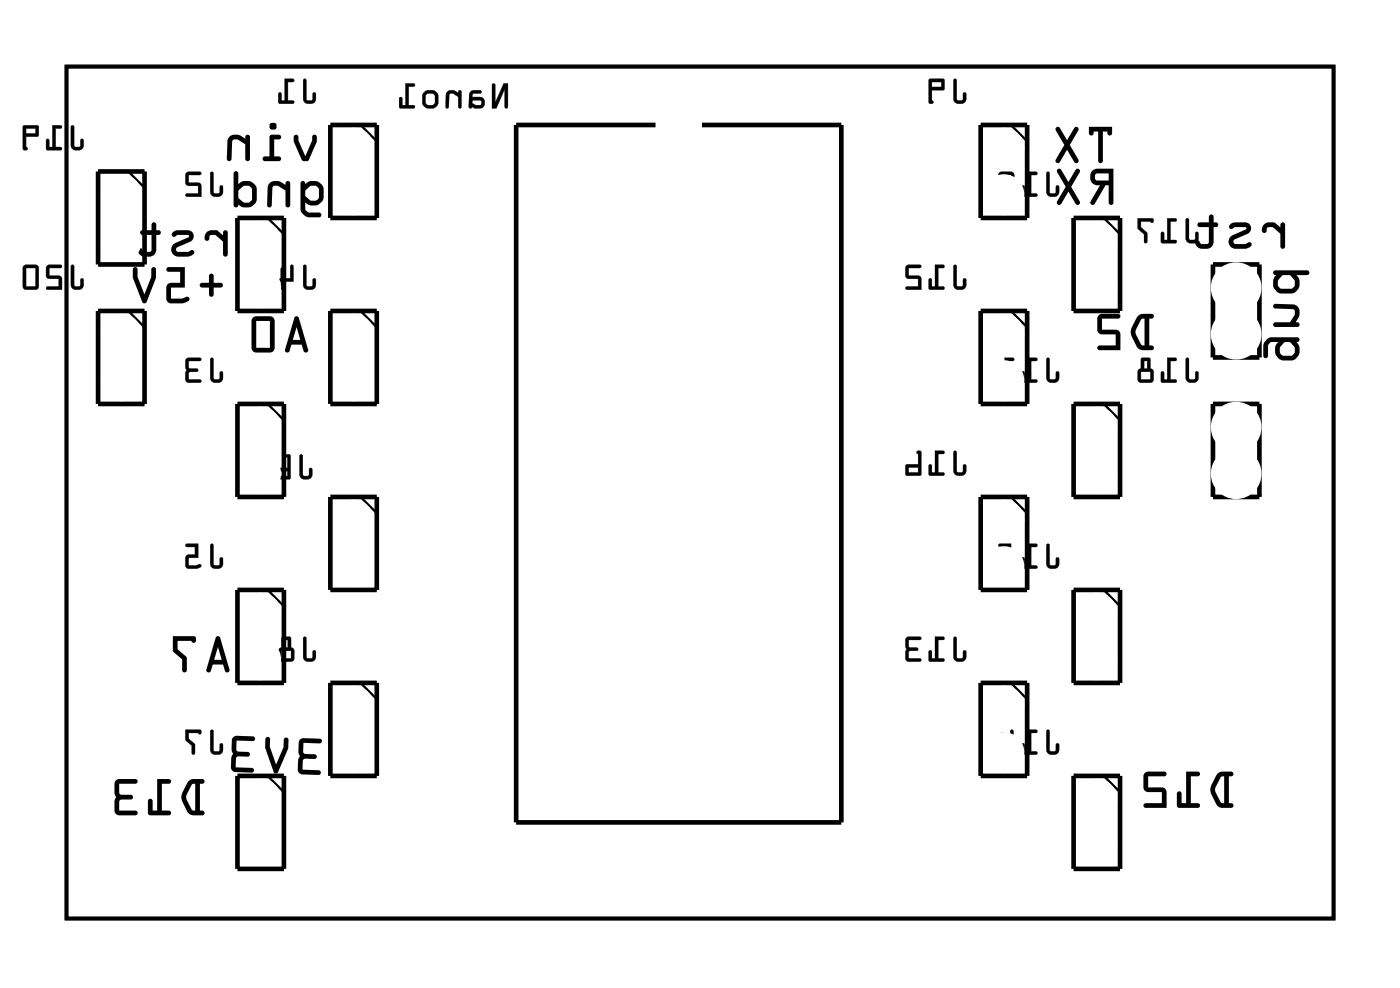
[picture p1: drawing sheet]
<svg xmlns="http://www.w3.org/2000/svg" width="77mm" height="54mm" viewBox="0 0 77 54" stroke-linecap="round" stroke-linejoin="round" font-family="sans-serif">
<path d="M3.6 3.6h69.3v46.6h-69.3z" fill="none" stroke="#000" stroke-width=".2"/>
<g fill="#000">
<path d="M3.9 14.5v1.1a.36 .36 0 0 0 .3 .2 .36 .36 0 0 0 .4-.2v-.3l-.1-.1-.1 .1v.3h-.3v-1zM2.6 14.5l-.1 .6 .2 .1h.5v.5h-.6l-.1 .1h.9l-.1-.7h-.6v-.5h.6l.1-.1zM1.3 14.5v1.2l.1 .1h.6l.1-.1v-1.1l-.2-.1zM1.4 14.6h.5v1.1h-.5z"/>
<path d="M3.9 6.9v1a.36 .36 0 0 0 .3 .3 .36 .36 0 0 0 .4-.3v-.3h-.1h-.1v.4h-.3v-1.1zM2.9 6.8v1.2h-.2v-.4h-.1l-.1 .6h.8v-.2h-.3v-1h.3l.1-.1zM1.3 6.9l-.1 1.2 .2 .1 .1-.1-.1-.1v-.5l.7-.1v-.5l-.1-.1zM1.4 7h.5v.3h-.5z"/>
<path d="M3.9 14.5v1.1a.37 .37 0 0 0 .3 .2 .37 .37 0 0 0 .4-.2v-.3a.1 .1 0 0 0-.1-.1 .1 .1 0 0 0-.1 .1v.3h-.3v-1zM3.9 14.5l.1 .1 .1 1h.3l.1-.4 .1 .1v.3a.35 .35 0 0 1-.4 .2 .35 .35 0 0 1-.3-.2zM2.6 14.5v.7h.6v.5l-.6-.1a.1 .1 0 0 0-.1 .1 .1 .1 0 0 0 .1 .1h.8l-.1-.7h-.6v-.5l.6 .1a.1 .1 0 0 0 .1-.1 .1 .1 0 0 0-.1-.1zM2.6 14.5h.8l-.1 .1h-.6v.5h.6l.1 .7h-.9l.1-.1h.6v-.5h-.5l-.2-.1zM1.3 14.5v1.2l.1 .1h.6l.1-.1v-1.1l-.2-.1zM1.3 14.5h.6l.2 .1v1.1l-.1 .1h-.6l-.1-.1zM1.4 14.6h.5v1.1h-.5zM1.4 14.6v1.1h.6v-1.1z"/>
<path d="M3.9 6.9v1a.37 .37 0 0 0 .3 .3 .37 .37 0 0 0 .4-.3v-.2a.1 .1 0 0 0-.1-.1 .1 .1 0 0 0-.1 .1v.3h-.3v-1.1zM3.9 6.9h.1l.1 1.1h.3l.1-.4h.1v.3a.35 .35 0 0 1-.4 .3 .35 .35 0 0 1-.3-.3zM2.9 6.8v1.2h-.2v-.3a.1 .1 0 0 0-.1-.1 .1 .1 0 0 0-.1 .1v.5h.8a.1 .1 0 0 0 .1-.1 .1 .1 0 0 0-.1-.1h-.3v-1h.3a.1 .1 0 0 0 .1-.1 .1 .1 0 0 0-.1-.1zM2.9 6.8l.5 .1-.1 .1h-.3v1h.3v.2l-.8-.1 .1-.5h.1v.4h.2zM1.3 6.9l-.1 1.2 .2 .1a.09 .09 0 0 0 .1-.1 .09 .09 0 0 0-.1-.1v-.5l.7-.1v-.5l-.1-.1zM1.3 6.9h.7h.1v.5l-.7 .1v.5l.1 .1-.1 .1-.1-.1zM1.4 7h.5v.3h-.5zM1.4 7v.3h.6v-.3z"/>
<path d="M11 15.5v.2h.4v.4a.13 .13 0 0 0 .2 .1 .13 .13 0 0 0 .1-.1v-.4h.4a.13 .13 0 0 0 .1-.1 .13 .13 0 0 0-.1-.1h-.4v-.4a.13 .13 0 0 0-.1-.1 .13 .13 0 0 0-.2 .1v.4zM11 15.5h.4v-.4a.14 .14 0 0 1 .2-.2 .13 .13 0 0 1 .1 .2v.4h.4a.13 .13 0 0 1 .1 .1 .13 .13 0 0 1-.1 .1h-.4v.4a.13 .13 0 0 1-.1 .1 .13 .13 0 0 1-.2-.1v-.4h-.4zM9.1 14.6l.1 .2h.7v.7h-.7l-.1 .2v.7l.2 .2 .8-.1a.17 .17 0 0 0 .2-.1 .17 .17 0 0 0-.1-.2l-.2 .1h-.7v-.6h.8v-1.1zM9.1 14.6h1v1.1h-.8v.6h.7l.2-.1a.13 .13 0 0 1 .1 .1 .13 .13 0 0 1 0 .2l-.3 .1h-.7l-.2-.2v-.7l.1-.2h.6v-.7h-.6zM7.3 14.6v.6l.5 1.3 .1 .1 .1-.1 .5-1.3v-.5a.13 .13 0 0 0-.1-.1 .13 .13 0 0 0-.1 .1v.4l-.4 1-.4-1v-.4zM7.3 14.6l.2 .1v.4l.4 1 .4-1v-.4a.13 .13 0 0 1 .1-.1 .13 .13 0 0 1 .1 .1v.5l-.5 1.3-.1 .1-.1-.1-.5-1.3z"/>
<path d="M11 15.5v.2h.4v.4a.13 .13 0 0 0 .2 .1 .13 .13 0 0 0 .1-.1v-.4h.4a.13 .13 0 0 0 .1-.1 .13 .13 0 0 0-.1-.1h-.4v-.4a.13 .13 0 0 0-.1-.2 .14 .14 0 0 0-.2 .2v.4zM9.1 14.6l.1 .2h.6v.7h-.6l-.1 .2v.7l.2 .2 .8-.1a.17 .17 0 0 0 .2-.1 .17 .17 0 0 0-.1-.2l-.2 .1h-.7v-.6h.8v-1.1zM7.3 14.6v.6l.5 1.3 .1 .1 .1-.1 .5-1.3v-.5a.13 .13 0 0 0-.1-.1 .13 .13 0 0 0-.1 .1v.4l-.4 1-.4-1v-.4z"/>
<path d="M11.5 9.4v1.1a.36 .36 0 0 0 .3 .3 .36 .36 0 0 0 .4-.3v-.3l-.1-.1-.1 .1v.3h-.3v-1zM10.2 9.4v.6l.1 .2h.5v.4h-.6l-.1 .1h.9v-.7h-.7v-.4h.6l.1-.2z"/>
<path d="M11.5 9.4v1.1a.37 .37 0 0 0 .3 .3 .37 .37 0 0 0 .4-.3v-.3a.1 .1 0 0 0-.1-.1 .1 .1 0 0 0-.1 .1v.3h-.3v-1zM11.5 9.4l.2 .1v1l.3 .1 .1-.5 .1 .1v.3a.35 .35 0 0 1-.4 .2 .35 .35 0 0 1-.3-.2zM10.2 9.4v.7l.6 .1v.4h-.6a.1 .1 0 0 0-.1 .1 .1 .1 0 0 0 .1 .1h.8v-.8h-.7v-.4h.6a.1 .1 0 0 0 .1-.1 .1 .1 0 0 0-.1-.1zM10.2 9.4h.8l-.1 .2h-.6v.4h.7v.7h-.8v-.1h.6v-.5h-.5l-.1-.1z"/>
<path d="M11.3 12.7l-.1 .3a.14 .14 0 0 0 .1 .2 .14 .14 0 0 0 .1-.2l.1-.2h.3l.4 .4v.7a.13 .13 0 0 0 .1 .1 .13 .13 0 0 0 .2-.1v-1.2a.13 .13 0 0 0-.2-.1 .13 .13 0 0 0-.1 .1v.2l-.3-.3h-.3zM11.3 12.7l.3-.1h.3l.3 .3v-.2a.13 .13 0 0 1 .1-.1 .13 .13 0 0 1 .2 .1v1.2a.13 .13 0 0 1-.2 .1 .13 .13 0 0 1-.1-.1v-.7l-.4-.4-.3 .1a.2 .2 0 0 1-.1 .2 .2 .2 0 0 1-.2 0v-.1zM9.4 12.7a.14 .14 0 0 0 .1 .2 .14 .14 0 0 0 .2-.1h.6v.1l-.8 .4-.1 .3a.39 .39 0 0 0 .4 .4h.4l.4-.1a.14 .14 0 0 0-.1-.2 .14 .14 0 0 0-.2 0l-.5 .1-.2-.2 .1-.1 .7-.3a.33 .33 0 0 0 .2-.4 .33 .33 0 0 0-.3-.2h-.6zM9.4 12.7a.97 .97 0 0 1 1.1 0l.1 .2-.1 .3-.8 .3-.1 .1 .2 .2 .5-.1a.15 .15 0 0 1 .2 0 .15 .15 0 0 1 .1 .2 .88 .88 0 0 1-1.2-.1v-.3l.1-.2 .8-.4v-.1h-.6a.17 .17 0 0 1-.2 .1 .17 .17 0 0 1-.1-.1zM7.7 12.6v.2h.6v.9l-.1 .1-.4-.1a.14 .14 0 0 0-.1-.2 .14 .14 0 0 0-.2 .2 .54 .54 0 0 0 .6 .3 .54 .54 0 0 0 .4-.4v-.8h.2a.13 .13 0 0 0 .1-.1 .13 .13 0 0 0-.1-.1h-.2v-.3a.13 .13 0 0 0-.1-.2 .13 .13 0 0 0-.1 .2v.3zM7.7 12.6h.6v-.3a.13 .13 0 0 1 .1-.2 .13 .13 0 0 1 .1 .2v.3h.2a.13 .13 0 0 1 .1 .1 .13 .13 0 0 1-.1 .1h-.2v.8a.51 .51 0 0 1-.5 .5 .51 .51 0 0 1-.5-.5 .19 .19 0 0 1 .2 0 .19 .19 0 0 1 .2 .2l.4-.1v-.9h-.6z"/>
<path d="M11.3 12.7l-.1 .3a.14 .14 0 0 0 .1 .2 .14 .14 0 0 0 .1-.2l.1-.2h.3l.4 .4v.7a.13 .13 0 0 0 .1 .1 .13 .13 0 0 0 .2-.1v-1.2a.13 .13 0 0 0-.2-.1 .13 .13 0 0 0-.1 .1v.2l-.3-.3h-.3zM9.4 12.7a.14 .14 0 0 0 .1 .2 .14 .14 0 0 0 .2-.1h.6v.1l-.7 .4a.39 .39 0 0 0-.2 .4 .39 .39 0 0 0 .4 .3h.4l.4-.1a.17 .17 0 0 0-.1-.2 .17 .17 0 0 0-.2 .1h-.6l-.1-.2 .1-.1 .7-.3a.33 .33 0 0 0 .2-.4 .33 .33 0 0 0-.3-.2h-.6zM7.7 12.6v.2h.6v.9l-.1 .1-.4-.1a.14 .14 0 0 0-.1-.2 .14 .14 0 0 0-.2 .2 .54 .54 0 0 0 .6 .3 .54 .54 0 0 0 .4-.4v-.8h.2a.13 .13 0 0 0 .1-.1 .13 .13 0 0 0-.1-.1h-.2v-.3a.13 .13 0 0 0-.1-.2 .13 .13 0 0 0-.1 .2v.3z"/>
<path d="M16.1 17.3l-.5 1.8a.13 .13 0 0 0 .1 .2 .13 .13 0 0 0 .1-.1l.1-.4h.6l.1 .4a.13 .13 0 0 0 .1 .1 .14 .14 0 0 0 .2-.2l-.6-1.7v-.1zM16.1 17.3l.2 .1 .6 1.7a.14 .14 0 0 1-.2 .2 .13 .13 0 0 1-.1-.1l-.1-.4h-.6l-.1 .4a.13 .13 0 0 1-.1 .1 .13 .13 0 0 1-.1-.2zM16.2 17.9l.2 .7h-.4zM16.2 17.9l-.2 .7h.4zM13.8 17.4v.1v1.6l.2 .2 .9-.1 .1-.2v-1.6l-.2-.1h-.8zM13.8 17.4l.2-.1h.8l.2 .1v1.6l-.1 .2-.9 .1-.2-.2v-1.6zM14 17.5h.8v1.5h-.8zM14 17.5v1.5h.8v-1.5z"/>
<path d="M16.1 17.3l-.5 1.8a.13 .13 0 0 0 .1 .2 .13 .13 0 0 0 .1-.1l.1-.4h.6l.1 .4a.13 .13 0 0 0 .1 .1 .14 .14 0 0 0 .2-.2l-.6-1.7zM16.2 17.9l.2 .7h-.4zM13.8 17.4v.1v1.6l.2 .2 .9-.1 .1-.2v-1.6l-.2-.1h-.8zM14 17.5h.8v1.5h-.8z"/>
<path d="M16.6 14.5v1.1a.36 .36 0 0 0 .3 .2 .36 .36 0 0 0 .4-.2v-.3l-.1-.1-.1 .1v.3h-.3v-1zM15.4 14.6v.6l-.1 .1 .1 .5h.1v-.4h.5v-.8v-.1h-.1v.7h-.4v-.5z"/>
<path d="M16.6 4.3v1.1a.36 .36 0 0 0 .3 .3 .36 .36 0 0 0 .4-.3v-.3l-.1-.1-.1 .1v.4l-.3-.1v-1zM15.6 4.3v1.2h-.2v-.4h-.1l-.1 .5 .8 .1v-.2h-.3v-1h.3l.1-.1z"/>
<path d="M16.6 14.5v1.1a.37 .37 0 0 0 .3 .2 .37 .37 0 0 0 .4-.2v-.3a.1 .1 0 0 0-.1-.1 .1 .1 0 0 0-.1 .1v.3h-.3v-1zM16.6 14.5l.1 .1 .1 1h.3l.1-.4 .1 .1v.3a.35 .35 0 0 1-.4 .2 .35 .35 0 0 1-.3-.2zM15.4 14.6v.6a.09 .09 0 0 0-.1 .1 .09 .09 0 0 0 .1 .1l-.1 .3a.1 .1 0 0 0 .1 .1 .1 .1 0 0 0 .1-.1v-.3h.6v-.8a.1 .1 0 0 0-.1-.1 .1 .1 0 0 0-.1 .1v.6h-.4v-.5zM15.4 14.6l.1 .1v.5h.4v-.7h.1v.1v.8h-.5v.3l-.1 .1-.1-.5 .1-.1z"/>
<path d="M16.6 4.3v1.1a.37 .37 0 0 0 .3 .3 .37 .37 0 0 0 .4-.3v-.3a.1 .1 0 0 0-.1-.1 .1 .1 0 0 0-.1 .1v.4h-.3v-1.1zM16.6 4.3l.1 .1 .1 1 .3 .1 .1-.4h.1v.3a.35 .35 0 0 1-.4 .3 .35 .35 0 0 1-.3-.3zM15.6 4.3v1.2h-.2v-.4a.1 .1 0 0 0-.1-.1 .1 .1 0 0 0-.1 .1v.5l.8 .1a.1 .1 0 0 0 .1-.1 .1 .1 0 0 0-.1-.1h-.3v-1h.3a.1 .1 0 0 0 .1-.1 .1 .1 0 0 0-.1-.1zM15.6 4.3l.5 .1-.1 .1h-.3v1h.3v.2l-.8-.1 .1-.5h.1v.4h.2z"/>
<path d="M16.1 7.4v.3l.4 1 .1 .1 .3-.1 .4-.9v-.3a.13 .13 0 0 0-.1-.1 .13 .13 0 0 0-.1 .1v.2l-.4 .8-.4-.8v-.3zM16.1 7.4h.2v.3l.4 .8 .4-.8v-.2a.13 .13 0 0 1 .1-.1 .13 .13 0 0 1 .1 .1v.3l-.4 .9-.3 .1-.1-.1-.4-1zM14.8 7.4l-.1 1.1h-.2a.13 .13 0 0 0-.1 .2 .13 .13 0 0 0 .1 .1h.7a.13 .13 0 0 0 .2-.1 .14 .14 0 0 0-.2-.2h-.2v-.9h.2a.13 .13 0 0 0 .2-.1 .13 .13 0 0 0-.2-.1zM14.8 7.4h.4a.13 .13 0 0 1 .2 .1 .13 .13 0 0 1-.2 .1h-.2v.9h.2a.14 .14 0 0 1 .2 .2 .13 .13 0 0 1-.2 .1h-.7a.13 .13 0 0 1-.1-.1 .13 .13 0 0 1 .1-.2h.2zM14.7 6.9a.2 .2 0 0 0 .4 0 .2 .2 0 0 0-.4 0zM14.7 6.9a.2 .2 0 0 1 .4 0 .2 .2 0 0 1-.4 0zM12.6 7.5l-.2 .2v1a.13 .13 0 0 0 .1 .1 .13 .13 0 0 0 .2-.1v-1l.1-.1h.2l.4 .3v.8a.13 .13 0 0 0 .1 .1 .13 .13 0 0 0 .2-.1v-1.2a.13 .13 0 0 0-.2-.1 .13 .13 0 0 0-.1 .1v.1l-.4-.2zM12.6 7.5l.4-.1 .4 .2v-.1a.13 .13 0 0 1 .1-.1 .13 .13 0 0 1 .2 .1v1.2a.13 .13 0 0 1-.2 .1 .13 .13 0 0 1-.1-.1v-.8l-.4-.3h-.2l-.1 .1v1a.13 .13 0 0 1-.2 .1 .13 .13 0 0 1-.1-.1v-1z"/>
<path d="M16.1 7.4v.3l.4 1 .1 .1 .3-.1 .4-.9v-.3a.13 .13 0 0 0-.1-.1 .13 .13 0 0 0-.1 .1v.2l-.4 .8-.4-.8v-.3zM14.8 7.4l-.1 1.1h-.2a.13 .13 0 0 0-.1 .2 .13 .13 0 0 0 .1 .1h.7a.13 .13 0 0 0 .2-.1 .14 .14 0 0 0-.2-.2h-.2v-.9h.2a.13 .13 0 0 0 .2-.1 .13 .13 0 0 0-.2-.1zM14.7 6.9a.2 .2 0 0 0 .4 0 .2 .2 0 0 0-.4 0zM12.6 7.5l-.2 .2v1a.13 .13 0 0 0 .1 .1 .13 .13 0 0 0 .2-.1v-1l.1-.1h.2l.4 .3v.8a.13 .13 0 0 0 .1 .1 .13 .13 0 0 0 .2-.1v-1.2a.13 .13 0 0 0-.2-.1 .13 .13 0 0 0-.1 .1v.1l-.4-.2z"/>
<path d="M16.5 9.9v1.7l.3 .2 .6 .1a.14 .14 0 0 0 .2-.2 .13 .13 0 0 0-.2-.1h-.6l-.1-.1v-.5l.3 .2h.4l.2-.1 .1-.3v-.6l-.2-.2-.3-.1h-.3l-.2 .2a.13 .13 0 0 0-.1-.2 .13 .13 0 0 0-.1 0zM16.5 9.9a.13 .13 0 0 1 .1 0 .13 .13 0 0 1 .1 .2l.2-.2h.3l.3 .1 .2 .2v.6l-.1 .3-.2 .1h-.4l-.3-.1v.4l.1 .1h.6a.13 .13 0 0 1 .2 .1 .14 .14 0 0 1-.2 .2l-.6-.1-.3-.2zM16.7 10.4l.3-.2h.3l.1 .1v.5l-.2 .2-.2-.1-.3-.2zM16.7 10.4v.3l.3 .2 .2 .1 .2-.2v-.5l-.1-.1h-.3zM14.8 10l-.2 .3v.9a.13 .13 0 0 0 .1 .1 .13 .13 0 0 0 .2-.1v-.9l.1-.2h.2l.4 .3v.8a.13 .13 0 0 0 .1 .1 .13 .13 0 0 0 .2-.1v-1.2a.13 .13 0 0 0-.2-.1 .13 .13 0 0 0-.1 .1v.1l-.4-.2zM14.8 10l.4-.1 .4 .2v-.1a.13 .13 0 0 1 .1-.1 .13 .13 0 0 1 .2 .1v1.2a.13 .13 0 0 1-.2 .1 .13 .13 0 0 1-.1-.1v-.8l-.4-.3h-.2l-.1 .2v.9a.13 .13 0 0 1-.2 .1 .13 .13 0 0 1-.1-.1v-.9zM12.8 9.4v1.8a.13 .13 0 0 0 .1 .1 .13 .13 0 0 0 .1-.1l.4 .1h.3l.2-.1a1.07 1.07 0 0 0 .1-1l-.3-.3h-.4l-.3 .2v-.7zM12.8 9.4h.2v.7l.3-.2h.4l.3 .3a1.07 1.07 0 0 1-.1 1l-.2 .1h-.3l-.4-.1a.13 .13 0 0 1-.1 .1 .13 .13 0 0 1-.1-.1zM13.1 10.4l.2-.2h.4l.1 .1-.1 .7-.3 .1-.3-.2zM13.1 10.4v.5l.2 .2h.3l.1-.1v-.7l-.1-.1h-.3z"/>
<path d="M16.5 9.9v1.7l.3 .2 .6 .1a.14 .14 0 0 0 .2-.2 .13 .13 0 0 0-.2-.1h-.6l-.1-.1v-.4l.3 .1h.4l.2-.1 .1-.3-.1-.7-.2-.2h-.4l-.3 .2-.1-.2zM16.7 10.4l.3-.2h.3l.1 .1v.5l-.2 .2-.2-.1-.3-.2zM14.8 10l-.2 .3v.9a.13 .13 0 0 0 .1 .1 .13 .13 0 0 0 .2-.1v-.9l.1-.2h.2l.4 .3v.8a.13 .13 0 0 0 .1 .1 .13 .13 0 0 0 .2-.1v-1.2a.13 .13 0 0 0-.2-.1 .13 .13 0 0 0-.1 .1v.1l-.4-.2zM12.8 9.4v1.8a.13 .13 0 0 0 .1 .1 .13 .13 0 0 0 .1-.1l.4 .1h.3l.2-.1a1.07 1.07 0 0 0 .1-1 .6 .6 0 0 0-.8-.3l-.2 .2v-.7zM13.1 10.4l.2-.2h.4l.1 .1-.1 .7-.1 .1h-.3l-.2-.2z"/>
<path d="M26.9 4.6v1.3h.2l.5-1v.9l.1 .1 .1-1.3h-.3l-.4 1v-1zM25.7 5l-.1 .9h.6a.31 .31 0 0 0 .3-.3 .31 .31 0 0 0-.3-.3h-.4v-.1l.1-.1h.4v-.2zM25.8 5.5h.5v.2h-.3l-.2-.1zM24.5 5l-.1 .2v.7h.1l.1-.7v-.1l.5 .2v.6h.1v-.9h-.1v.1l-.4-.2zM23 5.4a.5 .5 0 0 0 1 0 .5 .5 0 0 0-1 0zM23.3 5.2l.4-.1 .1 .1v.4l-.1 .1h-.3l-.1-.1zM22.2 4.6v1.1h-.2v-.3l-.1-.1-.1 .6h.8v-.1l-.3-.1v-1h.3l.1-.1z"/>
<path d="M26.9 4.6v1.3h.2l.5-1v.9a.1 .1 0 0 0 .1 .1 .1 .1 0 0 0 .1-.1v-1.2h-.3l-.4 1v-1zM26.9 4.6h.2v1l.4-1h.3l-.1 1.3-.1-.1v-.9l-.5 1h-.2zM25.7 5l-.1 .8a.09 .09 0 0 0 .1 .1 .09 .09 0 0 0 .1-.1l.4 .1a.32 .32 0 0 0 .3-.3 .32 .32 0 0 0-.3-.3h-.4l.1-.2h.3a.1 .1 0 0 0 .1-.1 .1 .1 0 0 0-.1-.1zM25.7 5l.6-.1v.2h-.4l-.1 .1v.1h.4a.31 .31 0 0 1 .3 .3 .31 .31 0 0 1-.3 .3h-.6zM25.9 5.5h.4v.2h-.3l-.2-.1zM25.8 5.5v.1l.2 .2 .3-.1v-.2zM24.5 5l-.1 .8a.09 .09 0 0 0 0 .1 .09 .09 0 0 0 .1-.1l.1-.6 .2-.1 .3 .2-.1 .5a.1 .1 0 0 0 .1 .1 .1 .1 0 0 0 .1-.1v-.8a.1 .1 0 0 0-.1-.1 .1 .1 0 0 0 0 .2l-.4-.2zM24.5 5l.2-.1 .4 .2v-.1h.1v.9h-.1v-.6l-.3-.2-.2 .1-.1 .7h-.1v-.7zM23 5.4a.51 .51 0 0 0 1 0 .51 .51 0 0 0-1 0zM23 5.4a.5 .5 0 0 1 1 0 .5 .5 0 0 1-1 0zM23.3 5.2l.3-.1 .2 .1v.4l-.1 .1h-.4zM23.3 5.1v.5l.1 .2 .3-.1 .1-.1v-.4l-.1-.1zM22.2 4.6v1.1h-.2v-.3a.1 .1 0 0 0-.1-.1 .1 .1 0 0 0-.1 .1v.5h.8a.1 .1 0 0 0 .1-.1 .1 .1 0 0 0-.1-.1h-.3v-1h.3a.1 .1 0 0 0 .1-.1 .1 .1 0 0 0-.1 0zM22.2 4.6h.5l-.1 .1h-.3v1.1h.3v.1h-.8l.1-.6 .1 .1v.4h.2z"/>
<path d="M52.2 4.3l-.1 1.1a.36 .36 0 0 0 .4 .3 .36 .36 0 0 0 .3-.3v-.3l-.1-.1v.1l-.1 .4-.3-.1v-1zM50.8 4.3v1.3l.2 .1v-.1v-.1v-.6h.6v-.5v-.1zM51 4.5h.5v.3h-.5z"/>
<path d="M52.2 14.5l-.1 1.1a.36 .36 0 0 0 .4 .2 .36 .36 0 0 0 .3-.2v-.3l-.1-.1v.1l-.1 .3h-.3v-1zM51.1 14.5v1.2h-.1l-.1-.4-.1-.1v.6h.8v-.1h-.3v-1.1h.3v-.1zM49.6 14.5l-.1 .6 .2 .1h.5v.5h-.6l-.1 .1h.9l-.1-.7h-.6v-.5h.6l.1-.1z"/>
<path d="M52.2 4.3l-.1 1.1a.37 .37 0 0 0 .4 .3 .37 .37 0 0 0 .3-.3v-.3a.1 .1 0 0 0-.1-.1 .1 .1 0 0 0-.1 .1v.4h-.3v-1.1zM52.2 4.3l.1 .1v1l.3 .1 .1-.4h.1v.3a.35 .35 0 0 1-.3 .3 .35 .35 0 0 1-.4-.3zM50.8 4.3v1.3l.2 .1a.09 .09 0 0 0 .1-.1 .09 .09 0 0 0-.1-.1v-.6h.6l.1-.5-.1-.1zM50.8 4.3h.8v.1v.5h-.7v.6l.1 .1v.1l-.2-.1zM51 4.5h.5v.3h-.5zM50.9 4.5v.3h.6v-.3z"/>
<path d="M52.2 14.5l-.1 1.1a.37 .37 0 0 0 .4 .2 .37 .37 0 0 0 .3-.2v-.3a.1 .1 0 0 0-.1-.1 .1 .1 0 0 0-.1 .1v.3h-.3v-1zM52.2 14.5l.1 .1v1h.3l.1-.4 .1 .1v.3a.35 .35 0 0 1-.3 .2 .35 .35 0 0 1-.4-.2zM51.1 14.5v1.2h-.1v-.4a.1 .1 0 0 0-.1-.1 .1 .1 0 0 0-.1 .1v.5h.8a.1 .1 0 0 0 .1-.1 .1 .1 0 0 0-.1-.1l-.3 .1v-1.1l.3 .1a.1 .1 0 0 0 .1-.1 .1 .1 0 0 0-.1-.1zM51.1 14.5h.5v.1h-.3v1.1h.3v.1h-.8v-.6l.1 .1v.4h.2zM49.6 14.5v.7h.6v.5l-.6-.1a.1 .1 0 0 0-.1 .1 .1 .1 0 0 0 .1 .1h.8l-.1-.7h-.6v-.5l.6 .1a.1 .1 0 0 0 .1-.1 .1 .1 0 0 0-.1-.1zM49.6 14.5h.8l-.1 .1h-.6v.5h.6l.1 .7h-.9l.1-.1h.6v-.5h-.5l-.2-.1z"/>
<path d="M57.2 9.4v1.1a.36 .36 0 0 0 .4 .3 .36 .36 0 0 0 .3-.3v-.3l-.1-.1-.1 .1v.3h-.3v-1zM56.2 9.4v1.2h-.2v-.4l-.1-.1v.6h.8v-.1h-.3v-1h.3v-.2zM54.6 9.4v1.2l.2 .1h.5l.2-.1-.1-1.1-.1-.1zM54.8 9.6h.5v1h-.5z"/>
<path d="M57.2 9.4v1.1a.37 .37 0 0 0 .4 .3 .37 .37 0 0 0 .3-.3v-.3a.1 .1 0 0 0-.1-.1 .1 .1 0 0 0-.1 .1v.3h-.3v-1zM57.2 9.4l.2 .1v1l.3 .1 .1-.5 .1 .1v.3a.35 .35 0 0 1-.3 .2 .35 .35 0 0 1-.4-.2zM56.2 9.4v1.2h-.2v-.4a.1 .1 0 0 0-.1-.1 .1 .1 0 0 0 0 .1v.5l.7 .1a.1 .1 0 0 0 .1-.1 .1 .1 0 0 0-.1-.1h-.2v-1h.2a.1 .1 0 0 0 .1-.1 .1 .1 0 0 0-.1-.1zM56.2 9.4h.5v.1l-.3 .1v1h.3v.1h-.8v-.6l.1 .1v.4h.2zM54.6 9.4v1.2l.2 .2 .6-.1 .1-.1v-1.1l-.2-.1zM54.6 9.4h.7l.1 .1 .1 1.1-.2 .1h-.5l-.2-.1zM54.8 9.6h.5v1h-.5zM54.8 9.6v1h.5v-1z"/>
<path d="M59.5 6.9v.4a.13 .13 0 0 0 .2 .1 .13 .13 0 0 0 .1-.1v-.1h.2v1.6a.13 .13 0 0 0 .2 .1 .13 .13 0 0 0 .1-.1v-1.6h.3v.1a.13 .13 0 0 0 .1 .1 .13 .13 0 0 0 .1-.1v-.4zM59.5 6.9h1.3v.4a.13 .13 0 0 1-.1 .1 .13 .13 0 0 1-.1-.1v-.1h-.3v1.6a.13 .13 0 0 1-.1 .1 .13 .13 0 0 1-.2-.1v-1.6h-.2v.1a.13 .13 0 0 1-.1 .1 .13 .13 0 0 1-.2-.1zM57.8 7l-.1 .1 .5 .8-.5 .8a.13 .13 0 0 0 .1 .2 .13 .13 0 0 0 .2-.1l.3-.6 .4 .6a.13 .13 0 0 0 .2 .1 .13 .13 0 0 0 .1-.2l-.5-.8 .5-.8a.13 .13 0 0 0-.1-.2 .13 .13 0 0 0-.2 .1l-.4 .7-.3-.7zM57.8 7h.2l.3 .7 .4-.7a.13 .13 0 0 1 .2-.1 .13 .13 0 0 1 .1 .2l-.5 .8 .5 .8a.13 .13 0 0 1-.1 .2 .13 .13 0 0 1-.2-.1l-.4-.6-.3 .6a.13 .13 0 0 1-.2 .1 .13 .13 0 0 1-.1-.2l.5-.8-.5-.8z"/>
<path d="M59.5 6.9v.4a.13 .13 0 0 0 .2 .1 .13 .13 0 0 0 .1-.1v-.1h.2v1.6a.13 .13 0 0 0 .2 .1 .13 .13 0 0 0 .1-.1v-1.6h.3v.1a.13 .13 0 0 0 .1 .1 .13 .13 0 0 0 .1-.1v-.4zM57.8 7l-.1 .1 .5 .8-.5 .8a.13 .13 0 0 0 .1 .2 .13 .13 0 0 0 .2-.1l.3-.6 .4 .6a.13 .13 0 0 0 .2 .1 .13 .13 0 0 0 .1-.2l-.5-.8 .5-.8a.13 .13 0 0 0-.1-.2 .13 .13 0 0 0-.2 .1l-.4 .7-.3-.7z"/>
<path d="M59.7 9.3a.47 .47 0 0 0-.1 .6 .47 .47 0 0 0 .6 .2l-.6 .9a.13 .13 0 0 0 .1 .2 .13 .13 0 0 0 .2-.1l.6-1h.1v1a.13 .13 0 0 0 .2 .1 .13 .13 0 0 0 .1-.1v-1.9h-.9zM59.7 9.3l.3-.1h.9v1.9a.13 .13 0 0 1-.1 .1 .13 .13 0 0 1-.2-.1v-1h-.1l-.6 1a.13 .13 0 0 1-.2 .1 .13 .13 0 0 1-.1-.2l.6-.9a.46 .46 0 0 1-.6-.2 .46 .46 0 0 1 .1-.6zM59.9 9.5h.7v.4h-.6l-.1-.2zM59.9 9.5v.2l.1 .2h.6v-.4zM57.8 9.3v.1l.5 .8-.5 .8a.13 .13 0 0 0 .1 .2 .13 .13 0 0 0 .1-.1l.4-.6 .4 .6a.13 .13 0 0 0 .2 .1 .13 .13 0 0 0 0-.2l-.4-.8 .4-.8a.13 .13 0 0 0 0-.2 .13 .13 0 0 0-.2 .1l-.4 .7-.4-.7zM57.8 9.3h.2l.4 .6 .4-.6a.13 .13 0 0 1 .2-.1 .13 .13 0 0 1 0 .2l-.4 .8 .4 .8a.13 .13 0 0 1 0 .2 .13 .13 0 0 1-.2-.1l-.4-.6-.4 .6a.13 .13 0 0 1-.1 .1 .13 .13 0 0 1-.1-.2l.5-.8-.5-.8z"/>
<path d="M59.7 9.3a.47 .47 0 0 0-.1 .6 .47 .47 0 0 0 .6 .2l-.6 .9a.13 .13 0 0 0 .1 .2 .13 .13 0 0 0 .2-.1l.6-1h.1v1a.13 .13 0 0 0 .2 .1 .13 .13 0 0 0 .1-.1v-1.9h-.9zM59.9 9.5h.7v.4h-.6l-.1-.2zM57.8 9.3v.1l.5 .8-.5 .8a.13 .13 0 0 0 .1 .2 .13 .13 0 0 0 .1-.1l.4-.6 .4 .6a.13 .13 0 0 0 .2 .1 .13 .13 0 0 0 0-.2l-.4-.8 .4-.8a.13 .13 0 0 0 0-.2 .13 .13 0 0 0-.2 .1l-.4 .6-.4-.6z"/>
<path d="M62.2 17.3l-.4 .7 .1 .4 .4 .7h.7a.13 .13 0 0 0 .1-.1 .13 .13 0 0 0-.1-.1h-.2v-1.5h.2a.13 .13 0 0 0 .1-.1 .13 .13 0 0 0-.1-.2l-.6 .1zM62.2 17.3l.2-.1 .6-.1a.13 .13 0 0 1 .1 .2 .13 .13 0 0 1-.1 .1h-.2v1.5h.2a.13 .13 0 0 1 .1 .1 .13 .13 0 0 1-.1 .1h-.6l-.3-.2a1.1 1.1 0 0 1 .1-1.5zM62.4 17.4h.2v1.5l-.2-.1-.3-.7zM62.4 17.4l-.3 .7 .3 .7 .2 .1v-1.5zM60.1 17.2l-.1 .2 .1 .8 .2 .1h.7v.6h-.9a.13 .13 0 0 0-.1 .1 .13 .13 0 0 0 .1 .1h1.2v-.8l-.1-.2-.2-.1h-.7v-.6h.8a.13 .13 0 0 0 .2-.1 .14 .14 0 0 0-.2-.2h-.8zM60.1 17.2l.2-.1h.8a.14 .14 0 0 1 .2 .2 .13 .13 0 0 1-.2 .1h-.8v.6h.7l.2 .1 .1 .2v.8h-1.2a.13 .13 0 0 1-.1-.1 .13 .13 0 0 1 .1-.1h.9v-.6h-.7l-.2-.1-.1-.8z"/>
<path d="M62.2 17.3a1.17 1.17 0 0 0 0 1.7l.2 .1h.6a.13 .13 0 0 0 .1-.1 .13 .13 0 0 0-.1-.1h-.2v-1.5h.2a.13 .13 0 0 0 .1-.1 .13 .13 0 0 0-.1-.2l-.6 .1zM62.4 17.4h.2v1.5l-.2-.1-.3-.7zM60.1 17.2l-.1 .2 .1 .8 .2 .1h.7v.6h-.9a.13 .13 0 0 0-.1 .1 .13 .13 0 0 0 .1 .1h1.2v-.8l-.1-.2-.2-.1h-.7v-.6h.8a.13 .13 0 0 0 .2-.1 .14 .14 0 0 0-.2-.2h-.8z"/>
<path d="M64.9 12l-.1 1a.36 .36 0 0 0 .4 .3 .36 .36 0 0 0 .3-.3v-.3h-.1l-.1 .4h-.3v-1.1zM63.8 11.9v1.2h-.1l-.1-.4h-.1v.5l.8 .1v-.2h-.3v-1h.3v-.1zM62.2 11.9v.6l.4 .3v.4l.1 .1v-.6l-.3-.3v-.3h.5l.1 .1 .1-.2z"/>
<path d="M64.9 11.9l-.1 1.1a.37 .37 0 0 0 .4 .3 .37 .37 0 0 0 .3-.3v-.2a.1 .1 0 0 0-.1-.1 .1 .1 0 0 0-.1 .1v.3h-.3v-1.1zM64.9 12h.1v1.1h.3l.1-.4h.1v.3a.35 .35 0 0 1-.3 .3 .35 .35 0 0 1-.4-.3zM63.8 11.9v1.2h-.1v-.3a.1 .1 0 0 0-.1-.1 .1 .1 0 0 0-.1 .1v.5h.8a.1 .1 0 0 0 .1-.1 .1 .1 0 0 0-.1-.1h-.3v-1h.3a.1 .1 0 0 0 .1-.1 .1 .1 0 0 0-.1-.1zM63.8 11.9l.5 .1v.1h-.3v1h.3v.2l-.8-.1v-.5h.1v.4h.2zM62.2 11.9v.6l.4 .3-.1 .4a.1 .1 0 0 0 .1 .1 .1 .1 0 0 0 .1-.1v-.5l-.3-.3v-.3h.5l.1 .1 .1-.2zM62.2 11.9l.9 .1-.1 .2-.1-.1h-.5v.3l.3 .3v.6l-.1-.1v-.4l-.4-.3z"/>
<path d="M69.3 18.6l-.2 .2v.6a.13 .13 0 0 0 .1 .2 .13 .13 0 0 0 .1-.2l.1-.6 .1-.1h.4l-.2 .3v.4l.2 .2 .3 .1h.5l.3-.2 .1-.3-.1-.3-.1-.2a.13 .13 0 0 0 .2-.1 .14 .14 0 0 0-.2-.2h-1.4zM70.2 18.7h.3l.3 .2v.4l-.2 .1h-.4l-.2-.1v-.3zM69.7 16.6v.2l1 .1 .1 .1v.2l-.3 .4h-.8a.13 .13 0 0 0-.1 .1 .13 .13 0 0 0 .1 .2h1.2a.14 .14 0 0 0 .2-.2 .13 .13 0 0 0-.2-.1h-.1a.55 .55 0 0 0 .3-.5 .55 .55 0 0 0-.4-.5zM69.7 14.8l-.1 .1 .2 .1-.2 .3v.3l.2 .3a1.07 1.07 0 0 0 .9 .1 .6 .6 0 0 0 .3-.8l-.1-.2h.6a.13 .13 0 0 0 .1-.1 .13 .13 0 0 0-.1-.1zM70.1 15.1h.5l.2 .2v.3l-.1 .1h-.7l-.1-.1v-.3z"/>
<path d="M69.3 18.6l-.2 .2v.6a.13 .13 0 0 0 .1 .2 .13 .13 0 0 0 .1-.2l.1-.6 .1-.1h.4l-.2 .3v.4l.2 .2 .3 .1h.5l.3-.2 .1-.3-.1-.3-.1-.2a.13 .13 0 0 0 .2-.1 .14 .14 0 0 0-.2-.2h-1.4zM69.3 18.6l.2-.2h1.4a.14 .14 0 0 1 .2 .2 .13 .13 0 0 1-.2 .1l.1 .2 .1 .3-.1 .3-.2 .2h-.6l-.3-.1-.2-.2v-.4l.2-.3h-.4l-.1 .1-.1 .6a.13 .13 0 0 1-.1 .2 .13 .13 0 0 1-.1-.2v-.6zM70.2 18.7h.3l.3 .2v.4l-.2 .1h-.4l-.2-.1v-.3zM70.2 18.7l-.2 .3v.3l.2 .1h.4l.2-.1v-.4l-.3-.2zM69.7 16.6v.2l1 .1 .1 .1v.2l-.3 .4h-.8a.13 .13 0 0 0-.1 .1 .13 .13 0 0 0 .1 .2h1.2a.14 .14 0 0 0 .2-.2 .13 .13 0 0 0-.2-.1h-.1l.2-.2a.49 .49 0 0 0-.3-.8zM69.7 16.6h1a.55 .55 0 0 1 .4 .5 .55 .55 0 0 1-.3 .5h.1a.13 .13 0 0 1 .2 .1 .14 .14 0 0 1-.2 .2h-1.2a.13 .13 0 0 1-.1-.2 .13 .13 0 0 1 .1-.1h.8l.3-.4v-.2l-.1-.1-1-.1zM69.7 14.8a.13 .13 0 0 0-.1 .2 .13 .13 0 0 0 .2 0l-.2 .4v.3l.2 .2a1.07 1.07 0 0 0 .9 .1l.3-.3v-.4l-.1-.3h.6a.13 .13 0 0 0 .1-.1 .13 .13 0 0 0-.1-.1zM69.7 14.8h1.8a.13 .13 0 0 1 .1 .1 .13 .13 0 0 1-.1 .1h-.6l.2 .3-.1 .4-.3 .3a1.07 1.07 0 0 1-.9-.1l-.2-.2v-.3l.2-.4a.13 .13 0 0 1-.2 0 .13 .13 0 0 1 .1-.2zM70.1 15.1h.5l.2 .2v.3l-.1 .1h-.7l-.1-.3zM70.1 15.1l-.2 .2v.3l.1 .1h.7l.1-.1v-.3l-.2-.2z"/>
<path d="M69.1 12.3l-.1 .2a.14 .14 0 0 0 .1 .2 .14 .14 0 0 0 .2-.2v-.1h.3l.4 .4v.7a.13 .13 0 0 0 .1 .1 .13 .13 0 0 0 .2-.1v-1.2a.14 .14 0 0 0-.2-.2 .13 .13 0 0 0-.1 .2v.1l-.3-.2-.3-.1zM69.1 12.3l.3-.2 .3 .1 .3 .2v-.1a.13 .13 0 0 1 .1-.2 .14 .14 0 0 1 .2 .2v1.2a.13 .13 0 0 1-.2 .1 .13 .13 0 0 1-.1-.1v-.7l-.4-.4h-.3a.2 .2 0 0 1 0 .3 .2 .2 0 0 1-.3 0v-.2zM67.2 12.3a.14 .14 0 0 0 .1 .2 .14 .14 0 0 0 .2-.1h.6l.1 .1-.9 .4-.1 .3a.39 .39 0 0 0 .4 .4h.4l.4-.1a.15 .15 0 0 0 0-.3 .14 .14 0 0 0-.2 .1h-.6l-.2-.1 .1-.1 .7-.3a.33 .33 0 0 0 .2-.4 .33 .33 0 0 0-.3-.3h-.6zM67.2 12.3a.97 .97 0 0 1 1.1-.1l.1 .3-.1 .2-.8 .4-.1 .1 .2 .1h.6a.15 .15 0 0 1 .2-.1 .15 .15 0 0 1 0 .3 .88 .88 0 0 1-1.2-.1v-.3l.1-.2 .9-.4-.1-.1h-.6a.17 .17 0 0 1-.2 .1 .17 .17 0 0 1-.1-.2zM65.5 12.2l.1 .2h.5v.9h-.1h-.4a.14 .14 0 0 0-.1-.2 .14 .14 0 0 0-.2 .2 .54 .54 0 0 0 .6 .3 .54 .54 0 0 0 .5-.4v-.8h.1a.13 .13 0 0 0 .1-.1 .13 .13 0 0 0-.1-.2h-.1v-.3a.13 .13 0 0 0-.2-.1 .13 .13 0 0 0-.1 .1v.3zM65.5 12.2l.6-.1v-.3a.13 .13 0 0 1 .1-.1 .13 .13 0 0 1 .2 .1v.3h.1a.13 .13 0 0 1 .1 .2 .13 .13 0 0 1-.1 .1h-.1v.8a.51 .51 0 0 1-.5 .4 .51 .51 0 0 1-.5-.4 .19 .19 0 0 1 .2 0 .19 .19 0 0 1 .1 .1h.4v-.9h-.5z"/>
<path d="M69.1 12.3l-.1 .2a.14 .14 0 0 0 .1 .2 .14 .14 0 0 0 .2-.2v-.1h.3l.4 .4v.7a.13 .13 0 0 0 .1 .1 .13 .13 0 0 0 .2-.1v-1.2a.14 .14 0 0 0-.2-.2 .13 .13 0 0 0-.1 .2v.1l-.3-.2-.3-.1zM67.2 12.3a.14 .14 0 0 0 .1 .2 .14 .14 0 0 0 .2-.1h.6l.1 .1-.8 .3a.39 .39 0 0 0-.2 .5 .39 .39 0 0 0 .4 .3h.4l.4-.1a.17 .17 0 0 0-.1-.3 .17 .17 0 0 0-.2 .1h-.6l-.1-.1 .1-.1 .7-.3a.33 .33 0 0 0 .2-.4 .33 .33 0 0 0-.3-.3h-.6zM65.5 12.2l.1 .2h.5v.9h-.1h-.4a.14 .14 0 0 0-.1-.2 .14 .14 0 0 0-.2 .2 .54 .54 0 0 0 .6 .3 .54 .54 0 0 0 .5-.4v-.8h.1a.13 .13 0 0 0 .1-.1 .13 .13 0 0 0-.1-.2h-.1v-.3a.13 .13 0 0 0-.2-.1 .13 .13 0 0 0-.1 .1v.3z"/>
<path d="M3.6 3.6v46.6h69.3v-46.6zM3.6 3.6h69.3v46.6h-69.3z"/>
<path d="M11.5 29.7v1.1a.36 .36 0 0 0 .3 .3 .36 .36 0 0 0 .4-.3v-.3l-.1-.1-.1 .1v.4l-.3-.1v-1zM10.2 29.7v.2h.5v.4l-.5 .1v.6l.1 .1h.4a.15 .15 0 0 0 .2-.1 .15 .15 0 0 0 0-.2l-.6 .1v-.4h.5v-.8z"/>
<path d="M11.5 19.6v1a.36 .36 0 0 0 .3 .3 .36 .36 0 0 0 .4-.3v-.3h-.1h-.1v.4h-.3v-1.1zM10.2 19.6v1.2l.1 .1h.7v-.2h-.7v-.4h.5v-.1v-.1h-.5v-.4h.6l.1-.1z"/>
<path d="M11.5 29.7v1.1a.37 .37 0 0 0 .3 .3 .37 .37 0 0 0 .4-.3v-.3a.1 .1 0 0 0-.1-.1 .1 .1 0 0 0-.1 .1v.4h-.3v-1.1zM11.5 29.7l.2 .1v1l.3 .1 .1-.4h.1v.3a.35 .35 0 0 1-.4 .3 .35 .35 0 0 1-.3-.3zM10.2 29.7v.2h.5v.4h-.5l-.1 .7 .2 .1 .7-.1a.1 .1 0 0 0 0-.1 .1 .1 0 0 0-.1-.1l-.6 .1v-.4h.5v-.8zM10.2 29.7h.6v.8h-.5v.4l.6-.1 .1 .1v.1l-.7 .1-.1-.1v-.6l.5-.1v-.4h-.5z"/>
<path d="M11.5 19.6v1a.37 .37 0 0 0 .3 .3 .37 .37 0 0 0 .4-.3v-.2a.1 .1 0 0 0-.1-.1 .1 .1 0 0 0-.1 .1v.3h-.3v-1.1zM11.5 19.6h.2v1.1h.3l.1-.4h.1v.3a.35 .35 0 0 1-.4 .3 .35 .35 0 0 1-.3-.3zM10.2 19.6l-.1 1.2 .2 .1h.6a.1 .1 0 0 0 .1-.1 .1 .1 0 0 0-.1-.1h-.6v-.4h.4a.1 .1 0 0 0 .1-.1 .1 .1 0 0 0-.1-.1h-.4v-.4h.6a.1 .1 0 0 0 .1-.1 .1 .1 0 0 0-.1-.1zM10.2 19.6h.8l-.1 .1h-.6v.4l.5 .1v.1h-.5v.4h.7v.2h-.7l-.1-.1z"/>
<path d="M11.8 34.8l-.5 1.8a.13 .13 0 0 0 .1 .1 .13 .13 0 0 0 .1-.1l.1-.3h.6l.1 .3a.13 .13 0 0 0 .1 .1 .13 .13 0 0 0 .2-.1l-.6-1.8zM11.8 34.8h.2l.6 1.8a.13 .13 0 0 1-.2 .1 .13 .13 0 0 1-.1-.1l-.1-.3h-.6l-.1 .3a.13 .13 0 0 1-.1 .1 .13 .13 0 0 1-.1-.1zM11.9 35.3l.2 .7h-.4zM11.9 35.3l-.2 .7h.4zM9.5 34.8v.8l.5 .4v.6a.13 .13 0 0 0 .1 .1 .13 .13 0 0 0 .1-.1v-.7l-.5-.4v-.5h.8a.13 .13 0 0 0 .1 .1 .13 .13 0 0 0 .1-.1v-.2h-.1zM9.5 34.8h1.1a.19 .19 0 0 1 .1 .1 .19 .19 0 0 1-.1 .2l-.1-.1h-.8v.5l.5 .4v.7a.13 .13 0 0 1-.1 .1 .13 .13 0 0 1-.1-.1v-.6l-.5-.4z"/>
<path d="M11.8 34.8l-.5 1.8a.13 .13 0 0 0 .1 .1 .13 .13 0 0 0 .1-.1l.1-.3h.6l.1 .3a.13 .13 0 0 0 .1 .1 .13 .13 0 0 0 .2-.1l-.6-1.8zM11.9 35.3l.2 .7h-.4zM9.5 34.8v.8l.5 .4v.6a.13 .13 0 0 0 .1 .1 .13 .13 0 0 0 .1-.1v-.7l-.5-.4v-.5h.8a.13 .13 0 0 0 .1 .1 .13 .13 0 0 0 .1-.1v-.2h-.1z"/>
<path d="M16.4 24.8v1.1a.36 .36 0 0 0 .3 .3 .36 .36 0 0 0 .4-.3v-.3h-.1h-.1v.4h-.3v-1.1zM15.7 24.8v.8h-.7l.1 .6 .8-.1v-1.2l-.1-.1zM15.2 25.7h.5v.3h-.5z"/>
<path d="M16.4 24.8v1.1a.37 .37 0 0 0 .3 .3 .37 .37 0 0 0 .4-.3v-.2a.1 .1 0 0 0-.1-.1 .1 .1 0 0 0-.1 .1v.3h-.3v-1.1zM16.4 24.9h.1l.1 1.1h.3l.1-.4h.1v.3a.35 .35 0 0 1-.4 .3 .35 .35 0 0 1-.3-.3zM15.6 24.8l.1 .8h-.7l.1 .6 .8-.1v-1.2l-.1-.1zM15.7 24.9h.2v1.2l-.8 .1v-.6h.6zM15.2 25.7h.5v.3h-.5zM15.2 25.7v.3h.5v-.3z"/>
<path d="M16.6 34.8v1.1a.36 .36 0 0 0 .3 .3 .36 .36 0 0 0 .4-.3v-.3l-.1-.1-.1 .1v.3h-.3v-1zM15.4 34.8v.6l-.2 .2v.4l.2 .1h.6l.1-.1v-.4l-.2-.2v-.6zM15.4 35.6h.5v.4h-.5zM15.6 35h.1v.4h-.1z"/>
<path d="M16.6 34.8v1.1a.37 .37 0 0 0 .3 .3 .37 .37 0 0 0 .4-.3v-.3a.1 .1 0 0 0-.1-.1 .1 .1 0 0 0-.1 .1v.3h-.3v-1zM16.6 34.8l.1 .1 .1 1 .3 .1 .1-.5 .1 .1v.3a.35 .35 0 0 1-.4 .2 .35 .35 0 0 1-.3-.2zM15.4 34.8v.6l-.2 .2v.4l.2 .2 .6-.1 .1-.1v-.4l-.2-.2v-.6zM15.4 34.8h.5v.6l.2 .2v.4l-.1 .1h-.6l-.2-.1v-.4l.2-.2zM15.4 35.6h.5v.4h-.5zM15.4 35.5v.5h.5v-.5zM15.6 35h.1v.4h-.1zM15.6 35v.4h.1v-.4z"/>
<path d="M52.2 24.7l-.1 1a.36 .36 0 0 0 .4 .3 .36 .36 0 0 0 .3-.3v-.3h-.1l-.1 .4h-.3v-1.1zM51.1 24.6v1.2h-.1l-.1-.4h-.1v.5l.8 .1v-.2h-.3v-1h.3v-.1zM50.1 24.7l.1 .7h-.7l.1 .6 .8-.1v-1.2l-.1-.1zM49.7 25.5h.5v.3h-.5z"/>
<path d="M52.2 34.8l-.1 1.1a.36 .36 0 0 0 .4 .3 .36 .36 0 0 0 .3-.3v-.3l-.1-.1v.1l-.1 .3h-.3v-1zM51.1 34.8v1.2h-.1l-.1-.4-.1-.1v.6h.8v-.1h-.3v-1h.3v-.2zM49.6 34.8l-.1 1.2 .2 .1h.6v-.1h-.6v-.4l.5-.1v-.1h-.5v-.4h.6l.1-.2z"/>
<path d="M52.2 24.6l-.1 1.1a.37 .37 0 0 0 .4 .3 .37 .37 0 0 0 .3-.3v-.2a.1 .1 0 0 0-.1-.1 .1 .1 0 0 0-.1 .1v.3h-.3v-1.1zM52.2 24.7h.1v1.1h.3l.1-.4h.1v.3a.35 .35 0 0 1-.3 .3 .35 .35 0 0 1-.4-.3zM51.1 24.6v1.2h-.1v-.3a.1 .1 0 0 0-.1-.1 .1 .1 0 0 0-.1 .1v.5h.8a.1 .1 0 0 0 .1-.1 .1 .1 0 0 0-.1-.1h-.3v-1h.3a.1 .1 0 0 0 .1-.1 .1 .1 0 0 0-.1-.1zM51.1 24.6l.5 .1v.1h-.3v1h.3v.2l-.8-.1v-.5h.1v.4h.2zM50.1 24.6l.1 .8h-.7l.1 .6 .8-.1v-1.2l-.1-.1zM50.1 24.7h.3v1.2l-.8 .1-.1-.6h.7zM49.7 25.5h.5v.3h-.5zM49.7 25.5v.3h.5v-.3z"/>
<path d="M52.2 34.8l-.1 1.1a.37 .37 0 0 0 .4 .3 .37 .37 0 0 0 .3-.3v-.3a.1 .1 0 0 0-.1-.1 .1 .1 0 0 0-.1 .1v.3h-.3v-1zM52.2 34.8l.1 .1v1l.3 .1 .1-.5 .1 .1v.3a.35 .35 0 0 1-.3 .2 .35 .35 0 0 1-.4-.2zM51.1 34.8v1.2h-.1v-.4a.1 .1 0 0 0-.1-.1 .1 .1 0 0 0-.1 .1v.5l.8 .1a.1 .1 0 0 0 .1-.1 .1 .1 0 0 0-.1-.1h-.3v-1h.3a.1 .1 0 0 0 .1-.1 .1 .1 0 0 0-.1-.1zM51.1 34.8h.5v.1l-.3 .1v1h.3v.1h-.8v-.6l.1 .1v.4h.2zM49.6 34.8l-.1 1.2 .2 .2h.6a.1 .1 0 0 0 .1-.1 .1 .1 0 0 0-.1-.1h-.6v-.4h.4a.1 .1 0 0 0 .1-.1 .1 .1 0 0 0-.1-.1l-.4-.1v-.3h.6a.1 .1 0 0 0 .1-.1 .1 .1 0 0 0-.1-.1zM49.6 34.8h.8l-.1 .2h-.6v.4h.4l.1 .1h-.1l-.4 .1v.4h.6v.1h-.6l-.2-.1z"/>
<path d="M57.2 29.7v1.1a.36 .36 0 0 0 .4 .3 .36 .36 0 0 0 .3-.3v-.3l-.1-.1-.1 .1v.4l-.3-.1v-1zM56.2 29.7v1.2h-.2v-.4h-.1v.5l.8 .1v-.2h-.3v-1h.3v-.1zM54.6 29.7v.2h.5v.4l-.5 .1v.6l.2 .1h.4a.15 .15 0 0 0 .2-.1 .15 .15 0 0 0-.1-.2l-.5 .1v-.4h.5v-.8z"/>
<path d="M57.2 19.6v1a.36 .36 0 0 0 .4 .3 .36 .36 0 0 0 .3-.3v-.3h-.1h-.1v.4h-.3v-1.1zM56.2 19.5v1.2h-.2v-.4h-.1v.6h.8v-.2h-.3v-1h.3v-.1zM54.9 19.5v1.2h-.1v-.4h-.2v.6h.8v-.2h-.3v-1h.3l.1-.1z"/>
<path d="M57.2 29.7v1.1a.37 .37 0 0 0 .4 .3 .37 .37 0 0 0 .3-.3v-.3a.1 .1 0 0 0-.1-.1 .1 .1 0 0 0-.1 .1v.4h-.3v-1.1zM57.2 29.7l.2 .1v1l.3 .1 .1-.4h.1v.3a.35 .35 0 0 1-.3 .3 .35 .35 0 0 1-.4-.3zM56.2 29.7v1.2h-.2v-.4a.1 .1 0 0 0-.1-.1 .1 .1 0 0 0 0 .1v.5l.7 .1a.1 .1 0 0 0 .1-.1 .1 .1 0 0 0-.1-.1h-.2v-1h.2a.1 .1 0 0 0 .1-.1 .1 .1 0 0 0-.1-.1zM56.2 29.7l.5 .1v.1h-.3v1h.3v.2l-.8-.1v-.5h.1v.4h.2zM54.6 29.7v.2h.5v.4h-.5v.7l.2 .1 .6-.1a.1 .1 0 0 0 .1-.1 .11 .11 0 0 0-.2-.1l-.5 .1v-.4h.5v-.8zM54.6 29.7h.7v.8h-.5v.4l.6-.1v.1v.1l-.6 .1-.2-.1v-.6l.5-.1v-.4h-.5z"/>
<path d="M57.2 19.6v1a.37 .37 0 0 0 .4 .3 .37 .37 0 0 0 .3-.3v-.2a.1 .1 0 0 0-.1-.1 .1 .1 0 0 0-.1 .1v.3h-.3v-1.1zM57.2 19.6h.2v1.1h.3l.1-.4h.1v.3a.35 .35 0 0 1-.3 .3 .35 .35 0 0 1-.4-.3zM56.2 19.5v1.2h-.2v-.3a.1 .1 0 0 0-.1-.1 .1 .1 0 0 0 0 .1v.5h.7a.1 .1 0 0 0 .1-.1 .1 .1 0 0 0-.1-.1h-.2v-1h.2a.1 .1 0 0 0 .1-.1 .1 .1 0 0 0-.1-.1zM56.2 19.5l.5 .1v.1h-.3v1h.3v.2l-.8-.1v-.5h.1v.4h.2zM54.9 19.5v1.2h-.1v-.3a.1 .1 0 0 0-.1-.1 .1 .1 0 0 0-.1 .1v.5h.8a.1 .1 0 0 0 .1-.1 .1 .1 0 0 0-.1-.1h-.3v-1h.3a.1 .1 0 0 0 .1-.1 .1 .1 0 0 0-.1-.1zM54.9 19.5l.5 .1v.1h-.3v1h.3v.2l-.8-.1v-.5h.2v.4h.1z"/>
<path d="M64.9 19.6l-.1 1a.36 .36 0 0 0 .4 .3 .36 .36 0 0 0 .3-.3v-.3h-.1l-.1 .4h-.3v-1.1zM63.8 19.5v1.2h-.1l-.1-.4h-.1v.6h.8v-.2h-.3v-1h.3v-.1zM62.4 19.6v.5l-.2 .2v.5l.2 .1h.6l.1-.2v-.4l-.2-.2v-.5zM62.4 20.3h.5v.4h-.5zM62.6 19.7h.1v.4h-.1z"/>
<path d="M64.9 19.6l-.1 1a.37 .37 0 0 0 .4 .3 .37 .37 0 0 0 .3-.3v-.2a.1 .1 0 0 0-.1-.1 .1 .1 0 0 0-.1 .1v.3h-.3v-1.1zM64.9 19.6h.1v1.1h.3l.1-.4h.1v.3a.35 .35 0 0 1-.3 .3 .35 .35 0 0 1-.4-.3zM63.8 19.5v1.2h-.1v-.3a.1 .1 0 0 0-.1-.1 .1 .1 0 0 0-.1 .1v.5h.8a.1 .1 0 0 0 .1-.1 .1 .1 0 0 0-.1-.1h-.3v-1h.3a.1 .1 0 0 0 .1-.1 .1 .1 0 0 0-.1-.1zM63.8 19.5l.5 .1v.1h-.3v1h.3v.2l-.8-.1v-.5h.1v.4h.2zM62.4 19.6v.5l-.2 .2v.5l.2 .1h.6l.1-.2v-.4l-.2-.2v-.5zM62.4 19.6h.5v.5l.2 .2v.4l-.1 .2h-.6l-.2-.1v-.5l.2-.2zM62.4 20.3h.5v.4h-.5zM62.4 20.3v.4h.5v-.4zM62.6 19.7h.1v.4h-.1zM62.6 19.7v.4h.1v-.4z"/>
<path d="M10.3 42.7l-.4 .7 .1 .4 .4 .7h.7a.13 .13 0 0 0 .1-.1 .13 .13 0 0 0-.1-.1h-.2v-1.5h.2a.13 .13 0 0 0 .1-.1 .13 .13 0 0 0-.1-.1h-.6zM10.3 42.7l.2-.1h.6a.13 .13 0 0 1 .1 .1 .13 .13 0 0 1-.1 .1h-.2v1.5h.2a.13 .13 0 0 1 .1 .1 .13 .13 0 0 1-.1 .1h-.6l-.3-.2a1.1 1.1 0 0 1 0-1.5zM10.5 42.8h.2v1.5l-.2-.1-.3-.6zM10.5 42.8l-.3 .8 .3 .6 .2 .1v-1.5zM8.6 42.6v1.7h-.3v-.5a.13 .13 0 0 0-.1-.2 .13 .13 0 0 0-.1 .2v.6l.1 .1h1a.13 .13 0 0 0 .2-.1 .13 .13 0 0 0-.2-.1h-.3v-1.5h.3a.13 .13 0 0 0 .2-.1 .13 .13 0 0 0-.2-.1zM8.6 42.6h.6a.13 .13 0 0 1 .2 .1 .13 .13 0 0 1-.2 .1h-.3v1.5h.3a.13 .13 0 0 1 .2 .1 .13 .13 0 0 1-.2 .1h-1l-.1-.1v-.6a.13 .13 0 0 1 .1-.2 .13 .13 0 0 1 .1 .2v.5h.3zM6.3 42.6a.92 .92 0 0 0 0 .8l.1 .2-.1 .1a.92 .92 0 0 0 0 .8h.2h.9a.13 .13 0 0 0 .1-.1 .13 .13 0 0 0-.1-.1h-.9l.1-.6h.5a.14 .14 0 0 0 .2-.2 .13 .13 0 0 0-.2-.1h-.5l-.1-.6h.9a.13 .13 0 0 0 .1-.1 .13 .13 0 0 0-.1-.1h-.9zM6.3 42.6h.2h.9a.13 .13 0 0 1 .1 .1 .13 .13 0 0 1-.1 .1h-.9l.1 .6h.5a.13 .13 0 0 1 .2 .1 .14 .14 0 0 1-.2 .2h-.5l-.1 .6h.9a.13 .13 0 0 1 .1 .1 .13 .13 0 0 1-.1 .1h-.9h-.2a.92 .92 0 0 1 0-.8l.1-.1-.1-.2a.92 .92 0 0 1 0-.8z"/>
<path d="M10.3 42.7a1.17 1.17 0 0 0 0 1.7l.2 .1h.6a.13 .13 0 0 0 .1-.1 .13 .13 0 0 0-.1-.1h-.2v-1.5h.2a.13 .13 0 0 0 .1-.1 .13 .13 0 0 0-.1-.1h-.6zM10.5 42.8h.2v1.5l-.2-.1-.3-.6zM8.6 42.6v1.7h-.3v-.5a.13 .13 0 0 0-.1-.2 .13 .13 0 0 0-.1 .2v.6l.1 .1h1a.13 .13 0 0 0 .2-.1 .13 .13 0 0 0-.2-.1h-.3v-1.5h.3a.13 .13 0 0 0 .2-.1 .13 .13 0 0 0-.2-.1zM6.3 42.6a.92 .92 0 0 0 0 .8l.1 .2-.1 .1a.92 .92 0 0 0 0 .8h.2h.9a.13 .13 0 0 0 .1-.1 .13 .13 0 0 0-.1-.1h-.9l.1-.6h.5a.14 .14 0 0 0 .2-.2 .13 .13 0 0 0-.2-.1h-.5l-.1-.6h.9a.13 .13 0 0 0 .1-.1 .13 .13 0 0 0-.1-.1h-.9z"/>
<path d="M11.5 39.9v1.1a.36 .36 0 0 0 .3 .2 .36 .36 0 0 0 .4-.2v-.3l-.1-.1-.1 .1v.3h-.3v-1zM10.1 39.9v.5l.4 .3v.5h.1l.1-.5-.4-.3v-.4h.5l.1 .1 .1-.2z"/>
<path d="M11.5 39.9v1.1a.37 .37 0 0 0 .3 .2 .37 .37 0 0 0 .4-.2v-.3a.1 .1 0 0 0-.1-.1 .1 .1 0 0 0-.1 .1v.3h-.3v-1zM11.5 39.9l.2 .1v1h.3l.1-.4 .1 .1v.3a.35 .35 0 0 1-.4 .2 .35 .35 0 0 1-.3-.2zM10.1 39.9v.5l.4 .3v.4a.1 .1 0 0 0 .1 .1 .1 .1 0 0 0 .1-.1v-.4l-.4-.3v-.4h.5l.1 .1 .1-.2zM10.1 39.9h.9l-.1 .2-.1-.1h-.5v.4l.3 .3v.5h-.1v-.5l-.3-.3z"/>
<path d="M16.4 40.4a.92 .92 0 0 0-.1 .8l.1 .1-.1 .1a.92 .92 0 0 0 .1 .8l.1 .1h.9a.13 .13 0 0 0 .1-.1 .13 .13 0 0 0-.1-.1h-.9l.1-.6h.6a.13 .13 0 0 0 .1-.2 .13 .13 0 0 0-.1-.1l-.6-.1v-.5h.9a.13 .13 0 0 0 .1-.1 .13 .13 0 0 0-.1-.1l-.9-.1zM16.4 40.4l.2-.1 .9 .1a.13 .13 0 0 1 .1 .1 .13 .13 0 0 1-.1 .1h-.9v.5l.6 .1a.13 .13 0 0 1 .1 .1 .13 .13 0 0 1-.1 .2h-.6l-.1 .5 .9 .1a.13 .13 0 0 1 .1 .1 .13 .13 0 0 1-.1 .1h-.9l-.1-.1a.92 .92 0 0 1-.1-.8l.1-.1-.1-.1a.92 .92 0 0 1 .1-.8zM14.6 40.3l-.1 .5 .5 1.4 .1 .1 .1-.1 .6-1.3v-.5a.13 .13 0 0 0-.1-.1 .13 .13 0 0 0-.2 .1v.4l-.4 1-.3-1v-.5zM14.6 40.3h.2v.5l.3 1 .4-1v-.4a.13 .13 0 0 1 .2-.1 .13 .13 0 0 1 .1 .1v.5l-.6 1.3-.1 .1-.1-.1-.5-1.4zM12.8 40.3a.92 .92 0 0 0-.1 .8l.1 .1-.1 .1a.92 .92 0 0 0 0 .8l.2 .1h.9a.13 .13 0 0 0 .1-.1 .13 .13 0 0 0-.1-.1l-.9-.1v-.5l.6-.1a.13 .13 0 0 0 .2-.1 .13 .13 0 0 0-.2-.1l-.5-.1-.1-.5h.9a.13 .13 0 0 0 .1-.1 .13 .13 0 0 0-.1-.2h-.9zM12.8 40.3l.1-.1h.9a.13 .13 0 0 1 .1 .2 .13 .13 0 0 1-.1 .1h-.9l.1 .5 .5 .1a.13 .13 0 0 1 .2 .1 .13 .13 0 0 1-.2 .1l-.6 .1v.5l.9 .1a.13 .13 0 0 1 .1 .1 .13 .13 0 0 1-.1 .1h-.9l-.2-.1a.92 .92 0 0 1 0-.8l.1-.1-.1-.1a.92 .92 0 0 1 .1-.8z"/>
<path d="M16.4 40.4a.92 .92 0 0 0-.1 .8l.1 .1-.1 .1a.92 .92 0 0 0 .1 .8l.1 .1h.9a.13 .13 0 0 0 .1-.1 .13 .13 0 0 0-.1-.1l-.9-.1 .1-.5h.6a.13 .13 0 0 0 .1-.2 .13 .13 0 0 0-.1-.1l-.6-.1v-.5h.9a.13 .13 0 0 0 .1-.1 .13 .13 0 0 0-.1-.1l-.9-.1zM14.6 40.3l-.1 .5 .5 1.4 .1 .1 .1-.1 .6-1.3v-.5a.13 .13 0 0 0-.1-.1 .13 .13 0 0 0-.2 .1v.4l-.4 1-.3-1v-.5zM12.8 40.3a.92 .92 0 0 0-.1 .8l.1 .1-.1 .1a.92 .92 0 0 0 0 .8l.2 .1h.9a.13 .13 0 0 0 .1-.1 .13 .13 0 0 0-.1-.1l-.9-.1v-.5l.6-.1a.13 .13 0 0 0 .2-.1 .13 .13 0 0 0-.2-.1l-.5-.1-.1-.5h.9a.13 .13 0 0 0 .1-.1 .13 .13 0 0 0-.1-.2h-.9z"/>
<path d="M57.2 39.9v1.1a.36 .36 0 0 0 .4 .2 .36 .36 0 0 0 .3-.2v-.3l-.1-.1-.1 .1v.3h-.3v-1zM56.2 39.9v1.2h-.2v-.4l-.1-.1v.6h.8v-.1h-.3v-1.1h.3v-.1zM54.7 40v.6l-.1 .1 .2 .5h.1v-.4h.5v-.8v-.1h-.2v.7h-.3v-.5z"/>
<path d="M57.2 39.9v1.1a.37 .37 0 0 0 .4 .2 .37 .37 0 0 0 .3-.2v-.3a.1 .1 0 0 0-.1-.1 .1 .1 0 0 0-.1 .1v.3h-.3v-1zM57.2 39.9l.2 .1v1h.3l.1-.4 .1 .1v.3a.35 .35 0 0 1-.3 .2 .35 .35 0 0 1-.4-.2zM56.2 39.9v1.2h-.2v-.4a.1 .1 0 0 0-.1-.1 .1 .1 0 0 0 0 .1v.5h.7a.1 .1 0 0 0 .1-.1 .1 .1 0 0 0-.1-.1l-.2 .1v-1.1l.2 .1a.1 .1 0 0 0 .1-.1 .1 .1 0 0 0-.1-.1zM56.2 39.9h.5v.1h-.3v1.1h.3v.1h-.8v-.6l.1 .1v.4h.2zM54.7 40v.6a.09 .09 0 0 0-.1 .1 .09 .09 0 0 0 .1 .1v.3a.1 .1 0 0 0 .1 .1 .1 .1 0 0 0 .1-.1v-.3h.5v-.8a.1 .1 0 0 0-.1-.1 .1 .1 0 0 0-.1 .1v.6h-.3v-.5zM54.8 40l.1 .1v.5h.3l.1-.7h.1v.1v.8h-.5v.3l-.1 .1-.2-.5 .1-.1z"/>
<path d="M66.6 42.3l-.4 .7v.4l.4 .7h.7a.13 .13 0 0 0 .1-.1 .13 .13 0 0 0-.1-.1h-.1v-1.5h.1a.13 .13 0 0 0 .1-.1 .13 .13 0 0 0-.1-.1h-.6zM66.6 42.3l.1-.1h.6a.13 .13 0 0 1 .1 .1 .13 .13 0 0 1-.1 .1h-.1v1.5h.1a.13 .13 0 0 1 .1 .1 .13 .13 0 0 1-.1 .1h-.6l-.2-.2a1.1 1.1 0 0 1 0-1.5zM66.8 42.4h.1v1.5l-.2-.1-.3-.7zM66.8 42.4l-.4 .7 .3 .7 .2 .1v-1.5zM64.9 42.2v1.7h-.3v-.5a.13 .13 0 0 0-.1-.2 .13 .13 0 0 0-.1 .2v.6v.1h1.1a.13 .13 0 0 0 .1-.1 .13 .13 0 0 0-.1-.1h-.4v-1.5h.4a.13 .13 0 0 0 .1-.1 .13 .13 0 0 0-.1-.1zM64.9 42.2h.6a.13 .13 0 0 1 .1 .1 .13 .13 0 0 1-.1 .1h-.4v1.5h.4a.13 .13 0 0 1 .1 .1 .13 .13 0 0 1-.1 .1h-1.1v-.7a.13 .13 0 0 1 .1-.2 .13 .13 0 0 1 .1 .2v.5h.3zM62.6 42.2l-.1 .2 .1 .8 .2 .1h.7v.6h-.8a.13 .13 0 0 0-.2 .1 .13 .13 0 0 0 .2 .1h1.1v-.8l-.1-.2-.2-.1h-.7v-.6h.9a.13 .13 0 0 0 .1-.1 .13 .13 0 0 0-.1-.1h-.9zM62.6 42.2h.2h.9a.13 .13 0 0 1 .1 .1 .13 .13 0 0 1-.1 .1h-.9v.6h.7l.2 .1 .1 .2v.8h-1.1a.13 .13 0 0 1-.2-.1 .13 .13 0 0 1 .2-.1h.8v-.6h-.7l-.2-.1-.1-.8z"/>
<path d="M66.6 42.3a1.17 1.17 0 0 0 0 1.7l.1 .1h.6a.13 .13 0 0 0 .1-.1 .13 .13 0 0 0-.1-.1h-.1v-1.5h.1a.13 .13 0 0 0 .1-.1 .13 .13 0 0 0-.1-.1h-.6zM66.8 42.4h.1v1.5l-.2-.1-.3-.7zM64.9 42.2v1.7h-.3v-.5a.13 .13 0 0 0-.1-.2 .13 .13 0 0 0-.1 .2v.6v.1h1.1a.13 .13 0 0 0 .1-.1 .13 .13 0 0 0-.1-.1h-.4v-1.5h.4a.13 .13 0 0 0 .1-.1 .13 .13 0 0 0-.1-.1zM62.6 42.2l-.1 .2 .1 .8 .2 .1h.7v.6h-.8a.13 .13 0 0 0-.2 .1 .13 .13 0 0 0 .2 .1h1.1v-.8l-.1-.2-.2-.1h-.7v-.6h.9a.13 .13 0 0 0 .1-.1 .13 .13 0 0 0-.1-.1h-.9z"/>
</g>
<g fill="none" stroke="#000" stroke-width=".25">
<path d="M5.4 17h2.5v5.1h-2.5zM5.4 9.4h2.5v5h-2.5zM13 11.9h2.5v5.1h-2.5zM18.1 6.8h2.5v5.1h-2.5zM18.1 17h2.5v5.1h-2.5zM35.8 6.8h-7.6v38.1h17.8v-38.1h-7.6M53.6 6.8h2.6v5.1h-2.6zM53.6 17h2.6v5.1h-2.6zM58.7 11.9h2.5v5.1h-2.5zM66.3 14.4h2.6v5.1h-2.6zM13 22.1h2.5v5h-2.5zM13 32.2h2.5v5.1h-2.5z"/>
<path d="M18.1 27.1h2.5v5.1h-2.5zM18.1 37.3h2.5v5.1h-2.5zM53.6 27.1h2.6v5.1h-2.6zM53.6 37.3h2.6v5.1h-2.6zM58.7 22.1h2.5v5h-2.5zM58.7 32.2h2.5v5.1h-2.5zM66.3 22.1h2.6v5h-2.6zM13 42.4h2.5v5.1h-2.5zM58.7 42.4h2.5v5.1h-2.5z"/>
</g>
<g fill="none" stroke="#000" stroke-width=".13">
<path d="M7 9.4l.9 .9M7 17l.9 .9M14.6 11.9l.9 .9M19.7 6.8l.9 .9M19.7 17l.9 .9M55.3 6.8l.9 .9M55.3 17l.9 .9M60.4 11.9l.8 .9M68 14.4l.9 .9M14.6 22.1l.9 .9M14.6 32.2l.9 .9M19.7 27.1l.9 .9"/>
<path d="M19.7 37.3l.9 .9M55.3 37.3l.9 .9M55.3 27.1l.9 .9M60.4 22.1l.8 .9M60.4 32.2l.8 .9M68 22.1l.9 .9M14.6 42.4l.9 .9M60.4 42.4l.8 .9"/>
</g>
<path d="M44 7.4h1.4v1.4h-1.4z" fill="#fff"/>
<path d="M44 7.4h1.4v1.4h-1.4z" fill="none" stroke="#fff" stroke-width=".76" stroke-linecap="butt"/>
<circle cx="44.7" cy="8.1" r=".7" fill="#fff"/>
<circle cx="44.7" cy="8.1" r=".7" fill="none" stroke="#fff" stroke-width=".76" stroke-linecap="butt"/>
<circle cx="29.5" cy="8.1" r=".7" fill="#fff"/>
<circle cx="29.5" cy="8.1" r=".7" fill="none" stroke="#fff" stroke-width=".76" stroke-linecap="butt"/>
<circle cx="44.7" cy="10.6" r=".7" fill="#fff"/>
<circle cx="44.7" cy="10.6" r=".7" fill="none" stroke="#fff" stroke-width=".76" stroke-linecap="butt"/>
<circle cx="29.5" cy="10.6" r=".7" fill="#fff"/>
<circle cx="29.5" cy="10.6" r=".7" fill="none" stroke="#fff" stroke-width=".76" stroke-linecap="butt"/>
<circle cx="44.7" cy="13.2" r=".7" fill="#fff"/>
<circle cx="44.7" cy="13.2" r=".7" fill="none" stroke="#fff" stroke-width=".76" stroke-linecap="butt"/>
<circle cx="29.5" cy="13.2" r=".7" fill="#fff"/>
<circle cx="29.5" cy="13.2" r=".7" fill="none" stroke="#fff" stroke-width=".76" stroke-linecap="butt"/>
<circle cx="44.7" cy="15.7" r=".7" fill="#fff"/>
<circle cx="44.7" cy="15.7" r=".7" fill="none" stroke="#fff" stroke-width=".76" stroke-linecap="butt"/>
<circle cx="29.5" cy="15.7" r=".7" fill="#fff"/>
<circle cx="29.5" cy="15.7" r=".7" fill="none" stroke="#fff" stroke-width=".76" stroke-linecap="butt"/>
<circle cx="44.7" cy="18.3" r=".7" fill="#fff"/>
<circle cx="44.7" cy="18.3" r=".7" fill="none" stroke="#fff" stroke-width=".76" stroke-linecap="butt"/>
<circle cx="29.5" cy="18.3" r=".7" fill="#fff"/>
<circle cx="29.5" cy="18.3" r=".7" fill="none" stroke="#fff" stroke-width=".76" stroke-linecap="butt"/>
<circle cx="44.7" cy="20.8" r=".7" fill="#fff"/>
<circle cx="44.7" cy="20.8" r=".7" fill="none" stroke="#fff" stroke-width=".76" stroke-linecap="butt"/>
<circle cx="29.5" cy="20.8" r=".7" fill="#fff"/>
<circle cx="29.5" cy="20.8" r=".7" fill="none" stroke="#fff" stroke-width=".76" stroke-linecap="butt"/>
<circle cx="44.7" cy="23.3" r=".7" fill="#fff"/>
<circle cx="44.7" cy="23.3" r=".7" fill="none" stroke="#fff" stroke-width=".76" stroke-linecap="butt"/>
<circle cx="29.5" cy="23.3" r=".7" fill="#fff"/>
<circle cx="29.5" cy="23.3" r=".7" fill="none" stroke="#fff" stroke-width=".76" stroke-linecap="butt"/>
<circle cx="44.7" cy="25.9" r=".7" fill="#fff"/>
<circle cx="44.7" cy="25.9" r=".7" fill="none" stroke="#fff" stroke-width=".76" stroke-linecap="butt"/>
<circle cx="29.5" cy="25.9" r=".7" fill="#fff"/>
<circle cx="29.5" cy="25.9" r=".7" fill="none" stroke="#fff" stroke-width=".76" stroke-linecap="butt"/>
<circle cx="44.7" cy="28.4" r=".7" fill="#fff"/>
<circle cx="44.7" cy="28.4" r=".7" fill="none" stroke="#fff" stroke-width=".76" stroke-linecap="butt"/>
<circle cx="29.5" cy="28.4" r=".7" fill="#fff"/>
<circle cx="29.5" cy="28.4" r=".7" fill="none" stroke="#fff" stroke-width=".76" stroke-linecap="butt"/>
<circle cx="44.7" cy="31" r=".7" fill="#fff"/>
<circle cx="44.7" cy="31" r=".7" fill="none" stroke="#fff" stroke-width=".76" stroke-linecap="butt"/>
<circle cx="29.5" cy="31" r=".7" fill="#fff"/>
<circle cx="29.5" cy="31" r=".7" fill="none" stroke="#fff" stroke-width=".76" stroke-linecap="butt"/>
<circle cx="44.7" cy="33.5" r=".7" fill="#fff"/>
<circle cx="44.7" cy="33.5" r=".7" fill="none" stroke="#fff" stroke-width=".76" stroke-linecap="butt"/>
<circle cx="29.5" cy="33.5" r=".7" fill="#fff"/>
<circle cx="29.5" cy="33.5" r=".7" fill="none" stroke="#fff" stroke-width=".76" stroke-linecap="butt"/>
<circle cx="44.7" cy="36" r=".7" fill="#fff"/>
<circle cx="44.7" cy="36" r=".7" fill="none" stroke="#fff" stroke-width=".76" stroke-linecap="butt"/>
<circle cx="29.5" cy="36" r=".7" fill="#fff"/>
<circle cx="29.5" cy="36" r=".7" fill="none" stroke="#fff" stroke-width=".76" stroke-linecap="butt"/>
<circle cx="44.7" cy="38.6" r=".7" fill="#fff"/>
<circle cx="44.7" cy="38.6" r=".7" fill="none" stroke="#fff" stroke-width=".76" stroke-linecap="butt"/>
<circle cx="29.5" cy="38.6" r=".7" fill="#fff"/>
<circle cx="29.5" cy="38.6" r=".7" fill="none" stroke="#fff" stroke-width=".76" stroke-linecap="butt"/>
<circle cx="44.7" cy="41.1" r=".7" fill="#fff"/>
<circle cx="44.7" cy="41.1" r=".7" fill="none" stroke="#fff" stroke-width=".76" stroke-linecap="butt"/>
<circle cx="29.5" cy="41.1" r=".7" fill="#fff"/>
<circle cx="29.5" cy="41.1" r=".7" fill="none" stroke="#fff" stroke-width=".76" stroke-linecap="butt"/>
<circle cx="44.7" cy="43.7" r=".7" fill="#fff"/>
<circle cx="44.7" cy="43.7" r=".7" fill="none" stroke="#fff" stroke-width=".76" stroke-linecap="butt"/>
<circle cx="29.5" cy="43.7" r=".7" fill="#fff"/>
<circle cx="29.5" cy="43.7" r=".7" fill="none" stroke="#fff" stroke-width=".76" stroke-linecap="butt"/>
<circle cx="19.3" cy="8.1" r=".74" fill="#fff"/>
<circle cx="19.3" cy="8.1" r=".74" fill="none" stroke="#fff" stroke-width=".76" stroke-linecap="butt"/>
<circle cx="19.3" cy="10.6" r=".74" fill="#fff"/>
<circle cx="19.3" cy="10.6" r=".74" fill="none" stroke="#fff" stroke-width=".76" stroke-linecap="butt"/>
<circle cx="14.3" cy="13.2" r=".74" fill="#fff"/>
<circle cx="14.3" cy="13.2" r=".74" fill="none" stroke="#fff" stroke-width=".76" stroke-linecap="butt"/>
<circle cx="14.3" cy="15.7" r=".74" fill="#fff"/>
<circle cx="14.3" cy="15.7" r=".74" fill="none" stroke="#fff" stroke-width=".76" stroke-linecap="butt"/>
<circle cx="14.3" cy="23.3" r=".74" fill="#fff"/>
<circle cx="14.3" cy="23.3" r=".74" fill="none" stroke="#fff" stroke-width=".76" stroke-linecap="butt"/>
<circle cx="14.3" cy="25.9" r=".74" fill="#fff"/>
<circle cx="14.3" cy="25.9" r=".74" fill="none" stroke="#fff" stroke-width=".76" stroke-linecap="butt"/>
<circle cx="19.3" cy="18.3" r=".74" fill="#fff"/>
<circle cx="19.3" cy="18.3" r=".74" fill="none" stroke="#fff" stroke-width=".76" stroke-linecap="butt"/>
<circle cx="19.3" cy="20.8" r=".74" fill="#fff"/>
<circle cx="19.3" cy="20.8" r=".74" fill="none" stroke="#fff" stroke-width=".76" stroke-linecap="butt"/>
<circle cx="14.3" cy="33.5" r=".74" fill="#fff"/>
<circle cx="14.3" cy="33.5" r=".74" fill="none" stroke="#fff" stroke-width=".76" stroke-linecap="butt"/>
<circle cx="14.3" cy="36" r=".74" fill="#fff"/>
<circle cx="14.3" cy="36" r=".74" fill="none" stroke="#fff" stroke-width=".76" stroke-linecap="butt"/>
<circle cx="19.3" cy="28.4" r=".74" fill="#fff"/>
<circle cx="19.3" cy="28.4" r=".74" fill="none" stroke="#fff" stroke-width=".76" stroke-linecap="butt"/>
<circle cx="19.3" cy="31" r=".74" fill="#fff"/>
<circle cx="19.3" cy="31" r=".74" fill="none" stroke="#fff" stroke-width=".76" stroke-linecap="butt"/>
<circle cx="14.3" cy="43.7" r=".74" fill="#fff"/>
<circle cx="14.3" cy="43.7" r=".74" fill="none" stroke="#fff" stroke-width=".76" stroke-linecap="butt"/>
<circle cx="14.3" cy="46.2" r=".74" fill="#fff"/>
<circle cx="14.3" cy="46.2" r=".74" fill="none" stroke="#fff" stroke-width=".76" stroke-linecap="butt"/>
<circle cx="19.3" cy="38.6" r=".74" fill="#fff"/>
<circle cx="19.3" cy="38.6" r=".74" fill="none" stroke="#fff" stroke-width=".76" stroke-linecap="butt"/>
<circle cx="19.3" cy="41.1" r=".74" fill="#fff"/>
<circle cx="19.3" cy="41.1" r=".74" fill="none" stroke="#fff" stroke-width=".76" stroke-linecap="butt"/>
<circle cx="54.9" cy="8.1" r=".74" fill="#fff"/>
<circle cx="54.9" cy="8.1" r=".74" fill="none" stroke="#fff" stroke-width=".76" stroke-linecap="butt"/>
<circle cx="54.9" cy="10.6" r=".74" fill="#fff"/>
<circle cx="54.9" cy="10.6" r=".74" fill="none" stroke="#fff" stroke-width=".76" stroke-linecap="butt"/>
<circle cx="60" cy="13.2" r=".74" fill="#fff"/>
<circle cx="60" cy="13.2" r=".74" fill="none" stroke="#fff" stroke-width=".76" stroke-linecap="butt"/>
<circle cx="60" cy="15.7" r=".74" fill="#fff"/>
<circle cx="60" cy="15.7" r=".74" fill="none" stroke="#fff" stroke-width=".76" stroke-linecap="butt"/>
<circle cx="60" cy="23.3" r=".74" fill="#fff"/>
<circle cx="60" cy="23.3" r=".74" fill="none" stroke="#fff" stroke-width=".76" stroke-linecap="butt"/>
<circle cx="60" cy="25.9" r=".74" fill="#fff"/>
<circle cx="60" cy="25.9" r=".74" fill="none" stroke="#fff" stroke-width=".76" stroke-linecap="butt"/>
<circle cx="54.9" cy="18.3" r=".74" fill="#fff"/>
<circle cx="54.9" cy="18.3" r=".74" fill="none" stroke="#fff" stroke-width=".76" stroke-linecap="butt"/>
<circle cx="54.9" cy="20.8" r=".74" fill="#fff"/>
<circle cx="54.9" cy="20.8" r=".74" fill="none" stroke="#fff" stroke-width=".76" stroke-linecap="butt"/>
<circle cx="54.9" cy="38.6" r=".74" fill="#fff"/>
<circle cx="54.9" cy="38.6" r=".74" fill="none" stroke="#fff" stroke-width=".76" stroke-linecap="butt"/>
<circle cx="54.9" cy="41.1" r=".74" fill="#fff"/>
<circle cx="54.9" cy="41.1" r=".74" fill="none" stroke="#fff" stroke-width=".76" stroke-linecap="butt"/>
<circle cx="60" cy="43.7" r=".74" fill="#fff"/>
<circle cx="60" cy="43.7" r=".74" fill="none" stroke="#fff" stroke-width=".76" stroke-linecap="butt"/>
<circle cx="60" cy="46.2" r=".74" fill="#fff"/>
<circle cx="60" cy="46.2" r=".74" fill="none" stroke="#fff" stroke-width=".76" stroke-linecap="butt"/>
<circle cx="60" cy="33.5" r=".74" fill="#fff"/>
<circle cx="60" cy="33.5" r=".74" fill="none" stroke="#fff" stroke-width=".76" stroke-linecap="butt"/>
<circle cx="60" cy="36" r=".74" fill="#fff"/>
<circle cx="60" cy="36" r=".74" fill="none" stroke="#fff" stroke-width=".76" stroke-linecap="butt"/>
<circle cx="54.9" cy="28.4" r=".74" fill="#fff"/>
<circle cx="54.9" cy="28.4" r=".74" fill="none" stroke="#fff" stroke-width=".76" stroke-linecap="butt"/>
<circle cx="54.9" cy="31" r=".74" fill="#fff"/>
<circle cx="54.9" cy="31" r=".74" fill="none" stroke="#fff" stroke-width=".76" stroke-linecap="butt"/>
<circle cx="67.6" cy="15.7" r="1" fill="#fff"/>
<circle cx="67.6" cy="15.7" r="1" fill="none" stroke="#fff" stroke-width=".76" stroke-linecap="butt"/>
<circle cx="67.6" cy="18.3" r="1" fill="#fff"/>
<circle cx="67.6" cy="18.3" r="1" fill="none" stroke="#fff" stroke-width=".76" stroke-linecap="butt"/>
<circle cx="67.6" cy="23.3" r="1" fill="#fff"/>
<circle cx="67.6" cy="23.3" r="1" fill="none" stroke="#fff" stroke-width=".76" stroke-linecap="butt"/>
<circle cx="67.6" cy="25.9" r="1" fill="#fff"/>
<circle cx="67.6" cy="25.9" r="1" fill="none" stroke="#fff" stroke-width=".76" stroke-linecap="butt"/>
<circle cx="6.6" cy="10.6" r=".74" fill="#fff"/>
<circle cx="6.6" cy="10.6" r=".74" fill="none" stroke="#fff" stroke-width=".76" stroke-linecap="butt"/>
<circle cx="6.6" cy="13.2" r=".74" fill="#fff"/>
<circle cx="6.6" cy="13.2" r=".74" fill="none" stroke="#fff" stroke-width=".76" stroke-linecap="butt"/>
<circle cx="6.6" cy="18.3" r=".74" fill="#fff"/>
<circle cx="6.6" cy="18.3" r=".74" fill="none" stroke="#fff" stroke-width=".76" stroke-linecap="butt"/>
<circle cx="6.6" cy="20.8" r=".74" fill="#fff"/>
<circle cx="6.6" cy="20.8" r=".74" fill="none" stroke="#fff" stroke-width=".76" stroke-linecap="butt"/>
</svg>
